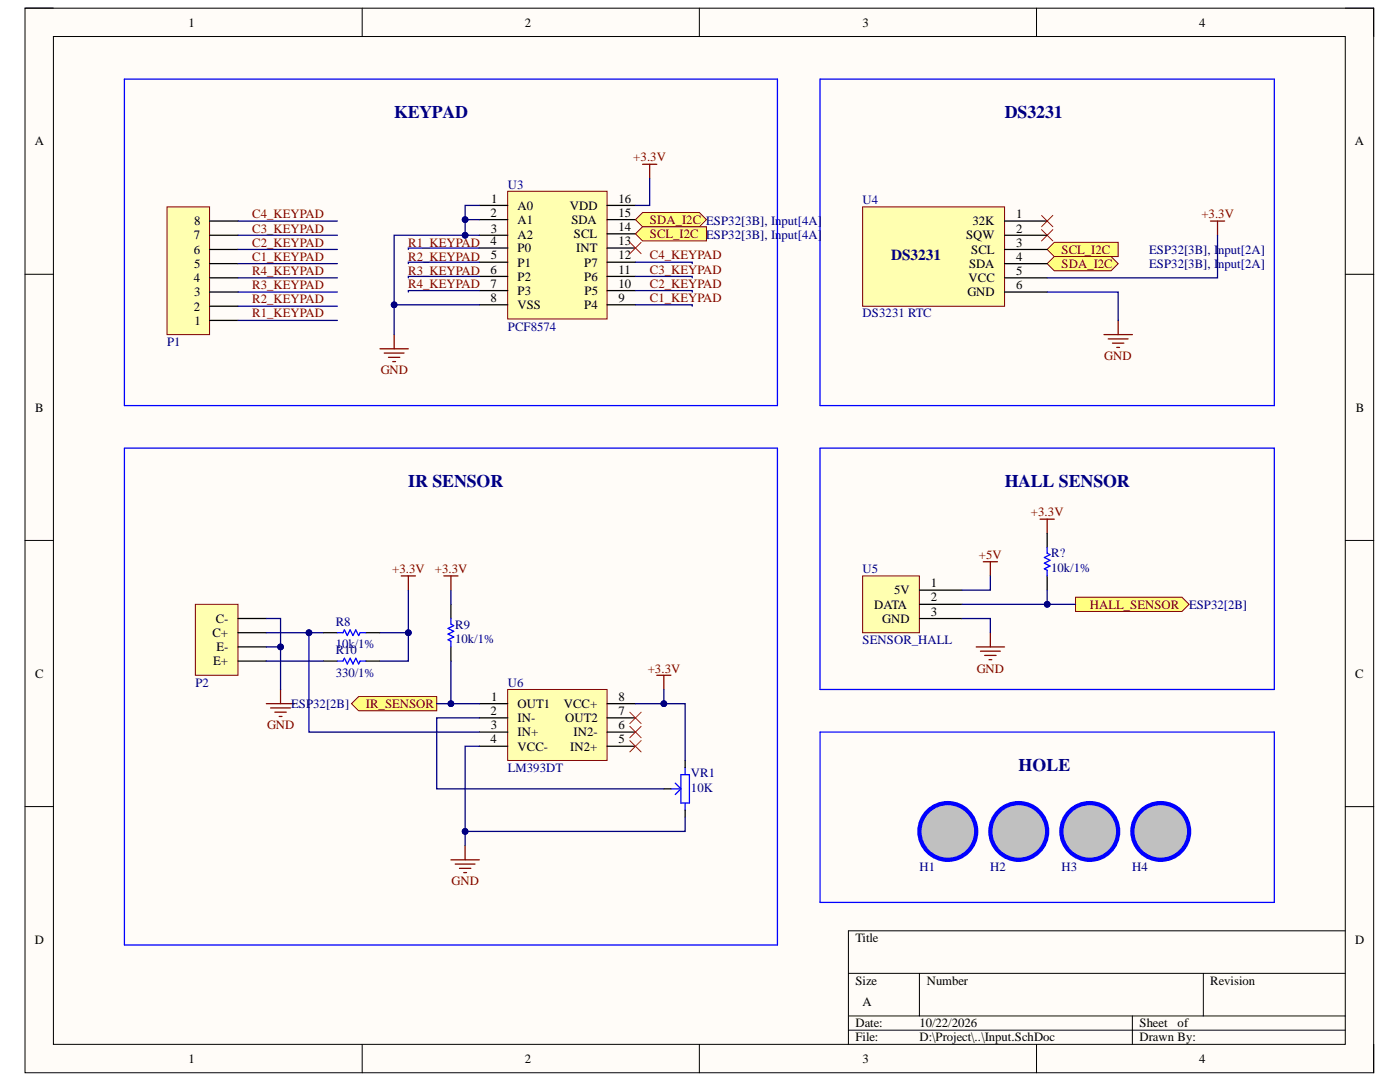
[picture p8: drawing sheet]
<svg xmlns="http://www.w3.org/2000/svg" width="279mm" height="216mm" viewBox="0 0 279 216" stroke-linecap="round" stroke-linejoin="round" font-family="sans-serif">
<defs><g id="words">
<g font-size="3.6" fill="#000080">
<text x="78.7" y="23.5">KEYPAD</text>
<text x="200.5" y="23.5">DS3231</text>
<text x="81.5" y="97.2">IR SENSOR</text>
<text x="200.5" y="97.2">HALL SENSOR</text>
<text x="203.3" y="153.8">HOLE</text>
</g>
<text font-size="3" fill="#000080" x="177.8" y="51.9">DS3231</text>
<g font-size="2.5">
<text x="37.6" y="5.3">1</text>
<text x="104.7" y="5.3">2</text>
<text x="172.2" y="5.3">3</text>
<text x="239.3" y="5.3">4</text>
<text x="6.9" y="29">A</text>
<text x="270.4" y="29">A</text>
<text x="98.1" y="40.4">1</text>
<text x="103.3" y="41.9">A0</text>
<text x="113.7" y="41.9">VDD</text>
<text x="123.4" y="40.4">16</text>
<text x="38.7" y="47.8">7</text>
<text x="38.7" y="45">8</text>
<text x="97.9" y="43.3">2</text>
<text x="98" y="46.4">3</text>
<text x="103.3" y="44.6">A1</text>
<text x="103.3" y="47.8">A2</text>
<text x="114" y="44.6">SDA</text>
<text x="114.5" y="47.5">SCL</text>
<text x="123.4" y="46.1">14</text>
<text x="123.4" y="43.3">15</text>
<text x="192.8" y="47.8">SQW</text>
<text x="194.1" y="45">32K</text>
<text x="202.8" y="43.5">1</text>
<text x="202.8" y="46.4">2</text>
<text x="38.7" y="50.7">6</text>
<text x="38.7" y="53.4">5</text>
<text x="97.9" y="49">4</text>
<text x="98" y="51.8">5</text>
<text x="103.3" y="50.3">P0</text>
<text x="103.3" y="53.2">P1</text>
<text x="115" y="50.3">INT</text>
<text x="116.6" y="53.2">P7</text>
<text x="123.4" y="51.8">12</text>
<text x="123.4" y="49">13</text>
<text x="193.4" y="53.4">SDA</text>
<text x="193.8" y="50.7">SCL</text>
<text x="202.8" y="49.2">3</text>
<text x="202.8" y="52">4</text>
<text x="38.7" y="56.3">4</text>
<text x="38.7" y="59.1">3</text>
<text x="97.9" y="54.6">6</text>
<text x="97.9" y="57.4">7</text>
<text x="103.3" y="56">P2</text>
<text x="103.3" y="58.9">P3</text>
<text x="116.6" y="56">P6</text>
<text x="116.7" y="58.9">P5</text>
<text x="123.4" y="57.4">10</text>
<text x="123.4" y="54.6">11</text>
<text x="193.1" y="59.1">GND</text>
<text x="193.3" y="56.3">VCC</text>
<text x="202.8" y="54.9">5</text>
<text x="202.8" y="57.7">6</text>
<text x="38.7" y="62">2</text>
<text x="38.8" y="64.8">1</text>
<text x="97.9" y="60.3">8</text>
<text x="103.3" y="61.6">VSS</text>
<text x="116.6" y="61.6">P4</text>
<text x="123.4" y="60.3">9</text>
<text x="7" y="82.1">B</text>
<text x="270.6" y="82.1">B</text>
<text x="178.4" y="118.6">5V</text>
<text x="185.8" y="117.2">1</text>
<text x="43.1" y="124.2">C-</text>
<text x="174.4" y="121.4">DATA</text>
<text x="176.1" y="124.2">GND</text>
<text x="185.8" y="120">2</text>
<text x="185.8" y="122.9">3</text>
<text x="42.4" y="127.1">C+</text>
<text x="43.2" y="129.9">E-</text>
<text x="7" y="135.2">C</text>
<text x="42.6" y="132.8">E+</text>
<text x="270.5" y="135.2">C</text>
<text x="97.9" y="142.7">2</text>
<text x="98.1" y="139.9">1</text>
<text x="103.3" y="141.2">OUT1</text>
<text x="112.5" y="141.2">VCC+</text>
<text x="123.4" y="142.7">7</text>
<text x="123.4" y="139.9">8</text>
<text x="97.9" y="148.3">4</text>
<text x="98" y="145.5">3</text>
<text x="103.3" y="144.1">IN-</text>
<text x="103.3" y="146.9">IN+</text>
<text x="103.3" y="149.8">VCC-</text>
<text x="112.8" y="144.1">OUT2</text>
<text x="113.8" y="149.8">IN2+</text>
<text x="114.5" y="146.9">IN2-</text>
<text x="123.4" y="148.3">5</text>
<text x="123.4" y="145.5">6</text>
<text x="6.9" y="188.3">D</text>
<text x="170.7" y="188">Title</text>
<text x="270.5" y="188.3">D</text>
<text x="170.7" y="196.5">Size</text>
<text x="184.9" y="196.5">Number</text>
<text x="241.5" y="196.5">Revision</text>
<text x="172.2" y="200.8">A</text>
<text x="170.7" y="205">Date:</text>
<text x="170.7" y="207.8">File:</text>
<text x="183.5" y="205">10/22/2026</text>
<text x="183.5" y="207.8">D:\Project\..\Input.SchDoc</text>
<text x="227.4" y="205">Sheet</text>
<text x="227.4" y="207.8">Drawn By:</text>
<text x="235" y="205">of</text>
<text x="37.6" y="212.1">1</text>
<text x="104.7" y="212.1">2</text>
<text x="172.2" y="212.1">3</text>
<text x="239.3" y="212.1">4</text>
</g>
<g font-size="2.5" fill="#800000">
<text x="126.4" y="32.2">+3.3V</text>
<text x="50.3" y="46.4">C3_KEYPAD</text>
<text x="50.3" y="43.5">C4_KEYPAD</text>
<text x="129.7" y="44.6">SDA_I2C ESP32[3B], Input[4A]</text>
<text x="129.7" y="47.5">SCL_I2C ESP32[3B], Input[4A]</text>
<text x="239.8" y="43.5">+3.3V</text>
<text x="50.3" y="49.2">C2_KEYPAD</text>
<text x="50.3" y="52">C1_KEYPAD</text>
<text x="81.5" y="52">R2_KEYPAD</text>
<text x="81.5" y="49.2">R1_KEYPAD</text>
<text x="129.7" y="51.8">C4_KEYPAD</text>
<text x="211.8" y="50.7">SCL_I2C</text>
<text x="211.8" y="53.4">SDA_I2C</text>
<text x="50.3" y="57.7">R3_KEYPAD</text>
<text x="50.3" y="54.9">R4_KEYPAD</text>
<text x="81.5" y="57.4">R4_KEYPAD</text>
<text x="81.5" y="54.9">R3_KEYPAD</text>
<text x="129.7" y="54.6">C3_KEYPAD</text>
<text x="129.7" y="57.4">C2_KEYPAD</text>
<text x="50.3" y="63.3">R1_KEYPAD</text>
<text x="50.3" y="60.5">R2_KEYPAD</text>
<text x="129.7" y="60.3">C1_KEYPAD</text>
<text x="220.4" y="71.9">GND</text>
<text x="76" y="74.7">GND</text>
<text x="205.7" y="103">+3.3V</text>
<text x="195.3" y="111.5">+5V</text>
<text x="78.3" y="114.3">+3.3V</text>
<text x="86.8" y="114.3">+3.3V</text>
<text x="217.5" y="121.4">HALL_SENSOR</text>
<text x="129.3" y="134.2">+3.3V</text>
<text x="194.9" y="134.2">GND</text>
<text x="73" y="141.2">IR_SENSOR</text>
<text x="53.3" y="145.5">GND</text>
<text x="90.1" y="176.7">GND</text>
</g>
<g font-size="2.5" fill="#000080">
<text x="101.4" y="37.6">U3</text>
<text x="172.2" y="40.8">U4</text>
<text x="229.4" y="50.7">ESP32[3B], Input[2A]</text>
<text x="229.4" y="53.4">ESP32[3B], Input[2A]</text>
<text x="101.4" y="66">PCF8574</text>
<text x="172.2" y="63.3">DS3231 RTC</text>
<text x="33.3" y="69">P1</text>
<text x="209.8" y="111.2">R?</text>
<text x="172.2" y="114.3">U5</text>
<text x="209.8" y="114.1">10k/1%</text>
<text x="67" y="124.8">R8</text>
<text x="90.9" y="125.4">R9</text>
<text x="237.3" y="121.4">ESP32[2B]</text>
<text x="67" y="130.5">R10</text>
<text x="67" y="129.4">10k/1%</text>
<text x="90.9" y="128.2">10k/1%</text>
<text x="172.2" y="128.5">SENSOR_HALL</text>
<text x="39" y="137">P2</text>
<text x="67" y="135.1">330/1%</text>
<text x="101.4" y="137">U6</text>
<text x="58.1" y="141.2">ESP32[2B]</text>
<text x="101.4" y="154">LM393DT</text>
<text x="137.9" y="155.1">VR1</text>
<text x="137.9" y="158">10K</text>
<text x="183.5" y="173.9">H1</text>
<text x="197.6" y="173.9">H2</text>
<text x="211.8" y="173.9">H3</text>
<text x="226" y="173.9">H4</text>
</g>
</g></defs>
<path d="M5 1.6h269.1v212.5h-269.1z" fill-rule="evenodd" fill="#fffcf8"/>
<path d="M5 1.6h269.1v212.5h-269.1z" fill="none" stroke="#000" stroke-width=".2"/>
<path d="M10.7 7.3h257.8v201.1h-257.8z" fill-rule="evenodd" fill="#fffcf8"/>
<g fill="none" stroke="#000" stroke-width=".2">
<path d="M5 1.6h5.7M10.7 7.3h257.8v201.1h-257.8zM72.3 1.6v5.7M139.6 1.6v5.7M206.9 1.6v5.7M268.5 1.6h5.6v5.7M5 54.7h5.7M268.5 54.7h5.6M5 107.8h5.7M268.5 107.8h5.6M5 160.9h5.7M268.5 161h5.6"/>
<path d="M169.3 194.2h99.2M183.5 194.2v8.5M240.1 194.2v8.5M268.5 185.7h-99.2v22.7M72.3 208.4v5.7M139.6 208.4v5.7M169.3 202.7h99.2M169.3 205.6h99.2M206.9 208.4v5.7M226 202.7v5.7M274.1 208.4v5.7"/>
</g>
<path d="M207.9 43l2.2 2.2M207.9 45.8l2.2 2.3M210.1 43l-2.2 2.2M210.1 45.8l-2.2 2.3" fill="none" stroke="#f00" stroke-width=".2"/>
<path d="M220.3 66.8h5.7M221.2 67.6h3.9M222 68.5h2.3M222.9 69.3h.5M223.2 63.9v2.9" fill="none" stroke="#800000" stroke-width=".25"/>
<path d="M209 49.8l1.4-1.4h12.8v2.8h-12.8z" fill-rule="evenodd" fill="#ffff80"/>
<path d="M209 49.8l1.4-1.4h12.8v2.8h-12.8z" fill="none" stroke="#800000" stroke-width=".2"/>
<path d="M209 52.6l1.4-1.4h11.3l1.5 1.4-1.5 1.4h-11.3z" fill-rule="evenodd" fill="#ffff80"/>
<path d="M209 52.6l1.4-1.4h11.3l1.5 1.4-1.5 1.4h-11.3z" fill="none" stroke="#800000" stroke-width=".2"/>
<path d="M241.6 44.1h2.8M243 44.1v2.8" fill="none" stroke="#800000" stroke-width=".25"/>
<path d="M172.2 41.3h28.3v19.8h-28.3z" fill-rule="evenodd" fill="#ffffb0"/>
<path d="M172.2 41.3h28.3v19.8h-28.3z" fill="none" stroke="#800000" stroke-width=".2"/>
<path d="M200.5 44.1h8.5M200.5 46.9h8.5M200.5 49.8h8.5M200.5 52.6h8.5M200.5 55.4h8.5M200.5 58.3h8.5" fill="none" stroke="#000" stroke-width=".25"/>
<circle cx="231.7" cy="165.9" r="5.7" fill="#c0c0c0"/>
<circle cx="231.7" cy="165.9" r="5.7" fill="none" stroke="#00f" stroke-width=".85"/>
<circle cx="217.5" cy="165.9" r="5.7" fill="#c0c0c0"/>
<circle cx="217.5" cy="165.9" r="5.7" fill="none" stroke="#00f" stroke-width=".85"/>
<circle cx="203.3" cy="165.9" r="5.7" fill="#c0c0c0"/>
<circle cx="203.3" cy="165.9" r="5.7" fill="none" stroke="#00f" stroke-width=".85"/>
<circle cx="189.2" cy="165.9" r="5.7" fill="#c0c0c0"/>
<circle cx="189.2" cy="165.9" r="5.7" fill="none" stroke="#00f" stroke-width=".85"/>
<path d="M33.3 41.3h8.5v25.5h-8.5z" fill-rule="evenodd" fill="#ffffb0"/>
<path d="M33.3 41.3h8.5v25.5h-8.5z" fill="none" stroke="#800000" stroke-width=".2"/>
<path d="M41.8 58.3h5.7M41.8 55.4h5.7M41.8 52.6h5.7M41.8 49.8h5.7M41.8 46.9h5.7M41.8 44.1h5.7M41.8 63.9h5.7M41.8 61.1h5.7" fill="none" stroke="#000" stroke-width=".25"/>
<path d="M172.2 114.9h11.3v11.4h-11.3z" fill-rule="evenodd" fill="#ffffb0"/>
<path d="M172.2 114.9h11.3v11.4h-11.3z" fill="none" stroke="#800000" stroke-width=".2"/>
<path d="M183.5 117.8h8.5M183.5 120.6h8.5M183.5 123.4h8.5" fill="none" stroke="#000" stroke-width=".25"/>
<path d="M214.7 119.2h21.2l1.4 1.4-1.4 1.4h-21.2z" fill-rule="evenodd" fill="#ffff80"/>
<path d="M214.7 119.2h21.2l1.4 1.4-1.4 1.4h-21.2z" fill="none" stroke="#800000" stroke-width=".2"/>
<path d="M196.2 112.1h2.9M197.6 112.1v2.8M194.8 129.1h5.7M195.7 129.9h3.9M196.5 130.8h2.3M197.4 131.6h.5M197.6 126.3v2.8" fill="none" stroke="#800000" stroke-width=".25"/>
<path d="M39 120.6h8.5v14.1h-8.5z" fill-rule="evenodd" fill="#ffffb0"/>
<path d="M39 120.6h8.5v14.1h-8.5z" fill="none" stroke="#800000" stroke-width=".2"/>
<path d="M47.5 131.9h5.7M47.5 129.1h5.7M47.5 126.2h5.7M47.5 123.4h5.7M64.5 131.9h2.8M64.5 126.2h2.8M73 131.9h2.8M73 126.2h2.8" fill="none" stroke="#000" stroke-width=".25"/>
<path d="M80.1 114.9h2.8M81.5 114.9v2.8M56 137.6v2.8M53.2 140.4h5.6M54 141.3h4M54.9 142.1h2.2M55.7 143h.6" fill="none" stroke="#800000" stroke-width=".25"/>
<path d="M67.3 131.9h1.2l.2-.6 .6 1.2 .6-1.2 .5 1.2 .6-1.2 .6 1.2 .3-.6h1.1M67.3 126.2h1.2l.2-.5 .6 1.1 .6-1.1 .5 1.1 .6-1.1 .6 1.1 .3-.6h1.1" fill="none" stroke="#00f" stroke-width=".25"/>
<path d="M70.2 140.4l1.4-1.4h15.6v2.8h-15.6z" fill-rule="evenodd" fill="#ffff80"/>
<path d="M70.2 140.4l1.4-1.4h15.6v2.8h-15.6z" fill="none" stroke="#800000" stroke-width=".2"/>
<path d="M101.3 137.6h19.9v14.1h-19.9z" fill-rule="evenodd" fill="#ffffb0"/>
<path d="M101.3 137.6h19.9v14.1h-19.9z" fill="none" stroke="#800000" stroke-width=".2"/>
<g fill="none" stroke="#000" stroke-width=".25">
<path d="M90 120.6v2.8M90 129.1v2.8M95.7 140.4h5.6M95.7 143.2h5.6M95.7 146.1h5.6M95.7 148.9h5.6M121.2 140.4h5.6M121.2 143.2h5.6M121.2 146.1h5.6M121.2 148.9h5.6M132.5 157.4h1.4M136.7 151.7v1.5"/>
<path d="M136.7 161.7v1.4"/>
</g>
<path d="M88.6 114.9h2.8M90 114.9v2.8M131.1 134.7h2.8M132.5 134.7v2.9M90 171.6h5.7M90.8 172.4h4M91.7 173.3h2.3M92.5 174.1h.6M92.8 168.7v2.9" fill="none" stroke="#800000" stroke-width=".25"/>
<path d="M24.8 15.8h130.4v65.1h-130.4zM163.7 15.8h90.6v65.1h-90.6zM24.8 89.4h130.4v99.2h-130.4zM163.7 89.4h90.6v48.2h-90.6zM90 123.4v1.1l.6 .3-1.2 .6 1.2 .6-1.2 .5 1.2 .6-1.2 .6 .6 .2v1.2M133.9 157.4h1.7M134.8 156.3l1.1 1.1-1.1 1.1M135.9 154.6h1.7v5.6h-1.7zM136.7 153.2v1.4M163.7 146.1h90.6v34h-90.6zM136.7 160.2v1.5" fill="none" stroke="#00f" stroke-width=".25"/>
<path d="M125.7 142.1l2.3 2.3M125.7 144.9l2.3 2.3M125.7 147.8l2.3 2.2M128 142.1l-2.3 2.3M128 144.9l-2.3 2.3M128 147.8l-2.3 2.2" fill="none" stroke="#f00" stroke-width=".2"/>
<path d="M101.3 38.2h19.9v25.5h-19.9z" fill-rule="evenodd" fill="#ffffb0"/>
<path d="M101.3 38.2h19.9v25.5h-19.9z" fill="none" stroke="#800000" stroke-width=".2"/>
<g fill="none" stroke="#000" stroke-width=".25">
<path d="M95.7 41h5.6M95.7 43.8h5.6M95.7 46.9h5.6M95.7 49.5h5.6M95.7 52.3h5.6M95.7 55.2h5.6M95.7 58h5.6M121.2 41h5.6M121.2 43.8h5.6M121.2 49.5h5.6M121.2 52.3h5.6M121.2 55.2h5.6"/>
<path d="M121.2 58h5.6M121.2 46.7h5.6M95.7 60.8h5.6M121.2 60.8h5.6"/>
</g>
<path d="M126.8 43.8l1.4-1.4h11.4l1.4 1.4-1.4 1.4h-11.4z" fill-rule="evenodd" fill="#ffff80"/>
<path d="M126.8 43.8l1.4-1.4h11.4l1.4 1.4-1.4 1.4h-11.4z" fill="none" stroke="#800000" stroke-width=".2"/>
<path d="M126.8 46.7l1.4-1.5h12.8v2.9h-12.8z" fill-rule="evenodd" fill="#ffff80"/>
<path d="M126.8 46.7l1.4-1.5h12.8v2.9h-12.8z" fill="none" stroke="#800000" stroke-width=".2"/>
<path d="M128.2 32.8h2.9M129.7 32.8v2.8M75.8 69.6h5.7M76.7 70.4h3.9M77.5 71.3h2.3M78.4 72.2h.5M78.7 66.8v2.8" fill="none" stroke="#800000" stroke-width=".25"/>
<path d="M125.7 48.4l2.3 2.2M128 48.4l-2.3 2.2" fill="none" stroke="#f00" stroke-width=".2"/>
<path d="M209 58.3h14.2v5.6M243 46.9v8.5h-34M197.6 114.9v2.9h-5.6M53.2 129.1h2.8v8.5M192 123.4h5.6v2.9" fill="none" stroke="#000080" stroke-width=".25"/>
<circle cx="56" cy="129.1" r=".57" fill="#000080"/>
<circle cx="56" cy="129.1" r=".57" fill="none" stroke="#000080" stroke-width=".2"/>
<path d="M53.2 123.4h2.8v5.7M53.2 131.9h11.3" fill="none" stroke="#000080" stroke-width=".25"/>
<circle cx="56" cy="129.1" r=".57" fill="#000080"/>
<circle cx="56" cy="129.1" r=".57" fill="none" stroke="#000080" stroke-width=".2"/>
<path d="M75.8 126.2h5.7" fill="none" stroke="#000080" stroke-width=".25"/>
<circle cx="81.5" cy="126.2" r=".57" fill="#000080"/>
<circle cx="81.5" cy="126.2" r=".57" fill="none" stroke="#000080" stroke-width=".2"/>
<path d="M61.7 126.2v19.9h34" fill="none" stroke="#000080" stroke-width=".25"/>
<circle cx="61.7" cy="126.2" r=".57" fill="#000080"/>
<circle cx="61.7" cy="126.2" r=".57" fill="none" stroke="#000080" stroke-width=".2"/>
<path d="M132.5 137.6v2.8" fill="none" stroke="#000080" stroke-width=".25"/>
<circle cx="132.5" cy="140.4" r=".57" fill="#000080"/>
<circle cx="132.5" cy="140.4" r=".57" fill="none" stroke="#000080" stroke-width=".2"/>
<path d="M136.7 163.1v2.8h-43.9" fill="none" stroke="#000080" stroke-width=".25"/>
<circle cx="92.8" cy="165.9" r=".57" fill="#000080"/>
<circle cx="92.8" cy="165.9" r=".57" fill="none" stroke="#000080" stroke-width=".2"/>
<path d="M90 117.7v2.9M90 131.9v8.5h5.7M95.7 143.2h-8.5v14.2h45.3" fill="none" stroke="#000080" stroke-width=".25"/>
<circle cx="90" cy="140.4" r=".57" fill="#000080"/>
<circle cx="90" cy="140.4" r=".57" fill="none" stroke="#000080" stroke-width=".2"/>
<path d="M87.2 140.4h2.8" fill="none" stroke="#000080" stroke-width=".25"/>
<circle cx="90" cy="140.4" r=".57" fill="#000080"/>
<circle cx="90" cy="140.4" r=".57" fill="none" stroke="#000080" stroke-width=".2"/>
<path d="M53.2 126.2h11.3" fill="none" stroke="#000080" stroke-width=".25"/>
<circle cx="61.7" cy="126.2" r=".57" fill="#000080"/>
<circle cx="61.7" cy="126.2" r=".57" fill="none" stroke="#000080" stroke-width=".2"/>
<path d="M81.5 117.7v14.2h-5.7" fill="none" stroke="#000080" stroke-width=".25"/>
<circle cx="81.5" cy="126.2" r=".57" fill="#000080"/>
<circle cx="81.5" cy="126.2" r=".57" fill="none" stroke="#000080" stroke-width=".2"/>
<path d="M95.7 148.9h-2.9v19.8" fill="none" stroke="#000080" stroke-width=".25"/>
<circle cx="92.8" cy="165.9" r=".57" fill="#000080"/>
<circle cx="92.8" cy="165.9" r=".57" fill="none" stroke="#000080" stroke-width=".2"/>
<path d="M126.8 140.4h9.9v11.3" fill="none" stroke="#000080" stroke-width=".25"/>
<circle cx="132.5" cy="140.4" r=".57" fill="#000080"/>
<circle cx="132.5" cy="140.4" r=".57" fill="none" stroke="#000080" stroke-width=".2"/>
<g fill="none" stroke="#000080" stroke-width=".25">
<path d="M47.5 58.3h19.8M47.5 55.4h19.8M47.5 52.6h19.8M47.5 49.8h19.8M47.5 46.9h19.8M47.5 44.1h19.8M95.7 49.5h-14.2v.3M95.7 52.3h-14.2v.3M95.7 55.2h-14.2v.2M95.7 58h-14.2v.3M95.7 41h-2.9v2.8h2.9M126.8 58h11.4v.3"/>
<path d="M126.8 55.2h11.4v.2M126.8 52.3h11.4v.3M47.5 63.9h19.8M47.5 61.1h19.8M126.8 60.8h11.4v.3"/>
</g>
<circle cx="92.8" cy="43.8" r=".57" fill="#000080"/>
<circle cx="92.8" cy="43.8" r=".57" fill="none" stroke="#000080" stroke-width=".2"/>
<path d="M92.8 43.8v3.1" fill="none" stroke="#000080" stroke-width=".25"/>
<circle cx="92.8" cy="43.8" r=".57" fill="#000080"/>
<circle cx="92.8" cy="43.8" r=".57" fill="none" stroke="#000080" stroke-width=".2"/>
<circle cx="92.8" cy="46.9" r=".57" fill="#000080"/>
<circle cx="92.8" cy="46.9" r=".57" fill="none" stroke="#000080" stroke-width=".2"/>
<path d="M95.7 46.9h-17v13.9" fill="none" stroke="#000080" stroke-width=".25"/>
<circle cx="92.8" cy="46.9" r=".57" fill="#000080"/>
<circle cx="92.8" cy="46.9" r=".57" fill="none" stroke="#000080" stroke-width=".2"/>
<circle cx="78.7" cy="60.8" r=".57" fill="#000080"/>
<circle cx="78.7" cy="60.8" r=".57" fill="none" stroke="#000080" stroke-width=".2"/>
<path d="M129.7 35.6v5.4h-2.9M95.7 60.8h-17v6" fill="none" stroke="#000080" stroke-width=".25"/>
<circle cx="78.7" cy="60.8" r=".57" fill="#000080"/>
<circle cx="78.7" cy="60.8" r=".57" fill="none" stroke="#000080" stroke-width=".2"/>
<path d="M192 120.6h22.7" fill="none" stroke="#000080" stroke-width=".25"/>
<circle cx="209" cy="120.6" r=".57" fill="#000080"/>
<circle cx="209" cy="120.6" r=".57" fill="none" stroke="#000080" stroke-width=".2"/>
<path d="M207.6 103.6h2.8M209 103.6v2.8" fill="none" stroke="#800000" stroke-width=".25"/>
<path d="M209 106.4v2.9M209 114.9v2.9" fill="none" stroke="#000" stroke-width=".25"/>
<path d="M209 109.3v1.1l.6 .3-1.2 .5 1.2 .6-1.2 .6 1.2 .5-1.2 .6 .6 .3v1.1" fill="none" stroke="#00f" stroke-width=".25"/>
<path d="M209 117.8v2.8" fill="none" stroke="#000080" stroke-width=".25"/>
<circle cx="209" cy="120.6" r=".57" fill="#000080"/>
<circle cx="209" cy="120.6" r=".57" fill="none" stroke="#000080" stroke-width=".2"/>
<use href="#words"/>
</svg>
